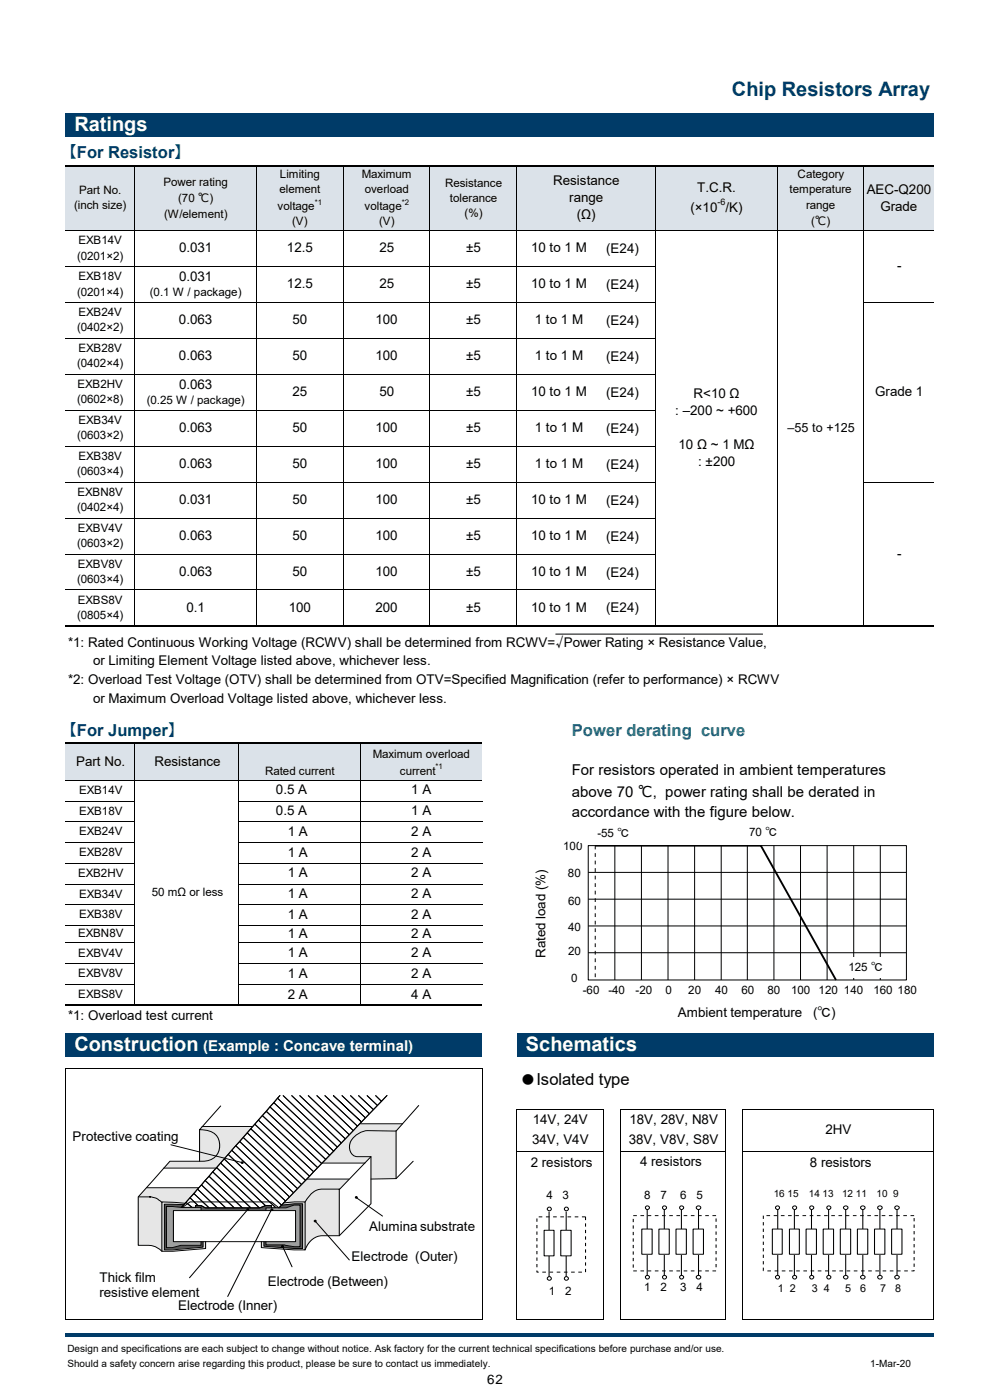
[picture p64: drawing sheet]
<svg xmlns="http://www.w3.org/2000/svg" width="210mm" height="297mm" viewBox="0 0 210 297" stroke-linecap="round" stroke-linejoin="round" font-family="sans-serif">
<defs><g id="words">
<text font-size="4.2" fill="#003b68" x="155.3" y="20.4">Chip Resistors Array</text>
<g font-size="4.2" fill="#fff">
<text x="15.8" y="27.8">Ratings</text>
<text x="15.8" y="223.1">Construction</text>
<text x="111.5" y="223.1">Schematics</text>
</g>
<g font-size="3.5" fill="#003b68">
<text x="14.5" y="33.4">【For Resistor】</text>
<text x="14.5" y="156.2">【For Jumper】</text>
</g>
<text font-size="3.5" fill="#00876f" x="121.3" y="156">Power derating curve</text>
<text font-size="3.5" x="110.3" y="230.2">●Isolated type</text>
<g font-size="3.2">
<text x="121.3" y="164.5">For resistors operated in ambient temperatures</text>
<text x="121.3" y="169">above 70 ℃, power rating shall be derated in</text>
<text x="121.3" y="173.2">accordance with the figure below.</text>
</g>
<text font-size="3.2" fill="#fff" x="43.1" y="223.1">(Example : Concave terminal)</text>
<g font-size="2.8">
<text x="117.3" y="39.3">Resistance</text>
<text x="147.9" y="40.8">T.C.R.</text>
<text x="183.9" y="41.1">AEC-Q200</text>
<text x="120.8" y="42.9">range</text>
<text x="122.4" y="46.5">(Ω)</text>
<text x="146.5" y="45">(×10 /K)</text>
<text x="186.8" y="44.7">Grade</text>
<text x="38" y="53.6">0.031</text>
<text x="60.9" y="53.6">12.5</text>
<text x="80.5" y="53.6">25</text>
<text x="98.9" y="53.6">±5</text>
<text x="112.6" y="53.6">10 to 1 M</text>
<text x="128.6" y="53.7">(E24)</text>
<text x="38" y="59.6">0.031</text>
<text x="190.3" y="57.4">-</text>
<text x="60.9" y="61.2">12.5</text>
<text x="80.5" y="61.2">25</text>
<text x="98.9" y="61.2">±5</text>
<text x="112.6" y="61.2">10 to 1 M</text>
<text x="128.6" y="61.3">(E24)</text>
<text x="38" y="68.8">0.063</text>
<text x="62.1" y="68.8">50</text>
<text x="79.7" y="68.8">100</text>
<text x="98.9" y="68.8">±5</text>
<text x="113.5" y="68.8">1 to 1 M</text>
<text x="128.6" y="69">(E24)</text>
<text x="38" y="76.4">0.063</text>
<text x="62.1" y="76.4">50</text>
<text x="79.7" y="76.4">100</text>
<text x="98.9" y="76.4">±5</text>
<text x="113.5" y="76.4">1 to 1 M</text>
<text x="128.6" y="76.6">(E24)</text>
<text x="38" y="82.4">0.063</text>
<text x="62.1" y="84">25</text>
<text x="80.5" y="84">50</text>
<text x="98.9" y="84">±5</text>
<text x="112.6" y="84">10 to 1 M</text>
<text x="128.6" y="84.2">(E24)</text>
<text x="143.3" y="88.1">: –200 ~ +600</text>
<text x="147.2" y="84.5">R&lt;10 Ω</text>
<text x="185.7" y="84">Grade 1</text>
<text x="38" y="91.7">0.063</text>
<text x="62.1" y="91.7">50</text>
<text x="79.7" y="91.7">100</text>
<text x="98.9" y="91.7">±5</text>
<text x="113.5" y="91.7">1 to 1 M</text>
<text x="128.6" y="91.8">(E24)</text>
<text x="143.9" y="95.3">10 Ω ~ 1 MΩ</text>
<text x="38" y="99.3">0.063</text>
<text x="62.1" y="99.3">50</text>
<text x="79.7" y="99.3">100</text>
<text x="98.9" y="99.3">±5</text>
<text x="113.5" y="99.3">1 to 1 M</text>
<text x="128.6" y="99.4">(E24)</text>
<text x="148.1" y="98.8">: ±200</text>
<text x="38" y="106.9">0.031</text>
<text x="62.1" y="106.9">50</text>
<text x="79.7" y="106.9">100</text>
<text x="98.9" y="106.9">±5</text>
<text x="112.6" y="106.9">10 to 1 M</text>
<text x="128.6" y="107.1">(E24)</text>
<text x="38" y="114.5">0.063</text>
<text x="62.1" y="114.5">50</text>
<text x="79.7" y="114.5">100</text>
<text x="98.9" y="114.5">±5</text>
<text x="112.6" y="114.5">10 to 1 M</text>
<text x="128.6" y="114.7">(E24)</text>
<text x="190.3" y="118.3">-</text>
<text x="38" y="122.1">0.063</text>
<text x="62.1" y="122.1">50</text>
<text x="79.7" y="122.1">100</text>
<text x="98.9" y="122.1">±5</text>
<text x="112.7" y="122.1">10 to 1 M</text>
<text x="128.6" y="122.3">(E24)</text>
<text x="39.5" y="129.8">0.1</text>
<text x="61.3" y="129.8">100</text>
<text x="79.7" y="129.8">200</text>
<text x="98.9" y="129.8">±5</text>
<text x="112.6" y="129.8">10 to 1 M</text>
<text x="128.6" y="129.9">(E24)</text>
<text x="14.4" y="137.3">*1: Rated Continuous Working Voltage (RCWV) shall be determined from RCWV=√Power Rating × Resistance Value,</text>
<text x="19.7" y="141.1">or Limiting Element Voltage listed above, whichever less.</text>
<text x="14.4" y="145.1">*2: Overload Test Voltage (OTV) shall be determined from OTV=Specified Magnification (refer to performance) × RCWV</text>
<text x="19.7" y="149.1">or Maximum Overload Voltage listed above, whichever less.</text>
<text x="16.2" y="162.4">Part No.</text>
<text x="32.8" y="162.4">Resistance</text>
<text x="58.5" y="168.5">0.5 A</text>
<text x="58.5" y="172.9">0.5 A</text>
<text x="87.2" y="168.5">1 A</text>
<text x="87.2" y="172.9">1 A</text>
<text x="61" y="177.3">1 A</text>
<text x="87.2" y="177.3">2 A</text>
<text x="61" y="181.7">1 A</text>
<text x="87.2" y="181.7">2 A</text>
<text x="61" y="190.5">1 A</text>
<text x="61" y="186.1">1 A</text>
<text x="87.2" y="186.1">2 A</text>
<text x="87.2" y="190.5">2 A</text>
<text x="61" y="194.9">1 A</text>
<text x="87.2" y="194.9">2 A</text>
<text x="61" y="199">1 A</text>
<text x="61" y="203">1 A</text>
<text x="87.2" y="203">2 A</text>
<text x="87.2" y="199">2 A</text>
<text x="115.7" y="203.2" transform="rotate(-90 115.7 203.2)">Rated load (%)</text>
<text x="61" y="207.4">1 A</text>
<text x="87.2" y="207.4">2 A</text>
<text x="61" y="211.8">2 A</text>
<text x="87.2" y="211.8">4 A</text>
<text x="143.8" y="215.8">Ambient temperature</text>
<text x="172.5" y="215.8">(℃)</text>
<text x="14.4" y="216.4">*1: Overload test current</text>
<text x="113" y="238.4">14V, 24V</text>
<text x="133.5" y="238.4">18V, 28V, N8V</text>
<text x="15.4" y="242">Protective coating</text>
<text x="112.9" y="242.8">34V, V4V</text>
<text x="133.4" y="242.8">38V, V8V, S8V</text>
<text x="175.1" y="240.6">2HV</text>
<text x="112.6" y="247.6">2 resistors</text>
<text x="135.8" y="247.4">4 resistors</text>
<text x="171.8" y="247.6">8 resistors</text>
<text x="78.3" y="261.1">Alumina substrate</text>
<text x="74.6" y="267.6">Electrode (Outer)</text>
<text x="21.1" y="272">Thick f</text>
<text x="21.1" y="275.2">resistive element</text>
<text x="28.6" y="272">ilm</text>
<text x="56.8" y="272.7">Electrode (Between)</text>
<text x="37.8" y="278">Electrode (Inner)</text>
<text x="103.3" y="293.5">62</text>
</g>
<text font-size="2.7" x="167.1" y="91.6">–55 to +125</text>
<g font-size="2.5">
<text x="16.8" y="41.2">Part No.</text>
<text x="34.7" y="39.4">Power rating</text>
<text x="59.3" y="40.9">element</text>
<text x="59.4" y="37.7">Limiting</text>
<text x="76.8" y="37.7">Maximum</text>
<text x="77.4" y="40.9">overload</text>
<text x="94.4" y="39.6">Resistance</text>
<text x="167.5" y="41">temperature</text>
<text x="169.2" y="37.8">Category</text>
<text x="15.7" y="44.4">(inch size)</text>
<text x="34.8" y="46.2">(W/element)</text>
<text x="37.8" y="42.9">(70 ℃)</text>
<text x="58.9" y="44.6">voltage</text>
<text x="62" y="47.8">(V)</text>
<text x="77.3" y="44.6">voltage</text>
<text x="80.4" y="47.8">(V)</text>
<text x="95.5" y="42.8">tolerance</text>
<text x="98.6" y="46">(%)</text>
<text x="171" y="44.2">range</text>
<text x="172.1" y="47.7">(℃)</text>
<text x="16.6" y="51.9">EXB14V</text>
<text x="16.3" y="55.1">(0201×2)</text>
<text x="16.6" y="59.5">EXB18V</text>
<text x="16.3" y="62.7">(0201×4)</text>
<text x="31.8" y="62.9">(0.1 W / package)</text>
<text x="16.3" y="70.3">(0402×2)</text>
<text x="16.6" y="67.1">EXB24V</text>
<text x="16.3" y="77.9">(0402×4)</text>
<text x="16.6" y="74.7">EXB28V</text>
<text x="16.4" y="82.3">EXB2HV</text>
<text x="16.3" y="85.6">(0602×8)</text>
<text x="16.6" y="90">EXB34V</text>
<text x="31.1" y="85.7">(0.25 W / package)</text>
<text x="16.3" y="93.2">(0603×2)</text>
<text x="16.3" y="100.8">(0603×4)</text>
<text x="16.6" y="97.6">EXB38V</text>
<text x="16.4" y="105.2">EXBN8V</text>
<text x="16.3" y="108.4">(0402×4)</text>
<text x="16.5" y="112.8">EXBV4V</text>
<text x="16.3" y="116">(0603×2)</text>
<text x="16.3" y="123.7">(0603×4)</text>
<text x="16.5" y="120.4">EXBV8V</text>
<text x="16.3" y="131.3">(0805×4)</text>
<text x="16.5" y="128.1">EXBS8V</text>
<text x="79.1" y="160.8">Maximum overload</text>
<text x="56.2" y="164.5">Rated current</text>
<text x="84.8" y="164.5">current</text>
<text x="16.8" y="168.4">EXB14V</text>
<text x="16.8" y="172.8">EXB18V</text>
<text x="16.8" y="177.2">EXB24V</text>
<text x="126.7" y="177.5">-55 ℃</text>
<text x="158.9" y="177.3">70 ℃</text>
<text x="16.8" y="181.7">EXB28V</text>
<text x="119.5" y="180.3">100</text>
<text x="120.5" y="186">80</text>
<text x="16.6" y="186.1">EXB2HV</text>
<text x="16.8" y="190.5">EXB34V</text>
<text x="32.2" y="190.1">50 mΩ or less</text>
<text x="16.8" y="194.9">EXB38V</text>
<text x="120.5" y="197.5">40</text>
<text x="120.5" y="192">60</text>
<text x="16.6" y="198.9">EXBN8V</text>
<text x="16.6" y="202.9">EXBV4V</text>
<text x="120.5" y="202.5">20</text>
<text x="16.6" y="207.3">EXBV8V</text>
<text x="121.2" y="208.3">0</text>
<text x="180" y="206">125 ℃</text>
<text x="16.6" y="211.8">EXBS8V</text>
<text x="123.6" y="210.9">-60</text>
<text x="129.1" y="210.8">-40</text>
<text x="134.8" y="210.8">-20</text>
<text x="141.2" y="210.8">0</text>
<text x="146" y="210.8">20</text>
<text x="151.7" y="211">40</text>
<text x="157.3" y="210.8">60</text>
<text x="162.8" y="210.8">80</text>
<text x="167.8" y="210.8">100</text>
<text x="173.7" y="210.8">120</text>
<text x="179" y="210.8">140</text>
<text x="185.3" y="210.8">160</text>
<text x="190.4" y="210.8">180</text>
<text x="115.9" y="254.3">4</text>
<text x="119.4" y="254.3">3</text>
<text x="136.7" y="254.3">8</text>
<text x="140.1" y="254.3">7</text>
<text x="144.3" y="254.3">6</text>
<text x="147.7" y="254.3">5</text>
<text x="116.5" y="274.7">1</text>
<text x="119.9" y="274.7">2</text>
<text x="136.7" y="273.9">1</text>
<text x="140.1" y="273.9">2</text>
<text x="144.3" y="273.9">3</text>
<text x="147.7" y="273.9">4</text>
</g>
<g font-size="2.3">
<text x="165" y="274">1 2</text>
<text x="172.3" y="274">3 4</text>
<text x="179.3" y="274">5</text>
<text x="182.5" y="274">6</text>
<text x="186.7" y="274">7</text>
<text x="189.9" y="274">8</text>
</g>
<g font-size="2.1">
<text x="164.1" y="254">16 15</text>
<text x="171.6" y="254">14 13</text>
<text x="178.6" y="254">12 11</text>
<text x="186" y="254">10 9</text>
<text x="14.3" y="286.9">Design and specifications are each subject to change without notice. Ask factory for the current technical specifications before purchase and/or use.</text>
<text x="14.3" y="290">Should a safety concern arise regarding this product, please be sure to contact us immediately.</text>
<text x="184.6" y="290">1-Mar-20</text>
</g>
<text font-size="1.9" x="152.2" y="43.6">-6</text>
<g font-size="1.7">
<text x="66.8" y="43.4">*1</text>
<text x="85.2" y="43.4">*2</text>
<text x="92.4" y="163.2">*1</text>
</g>
</g></defs>
<path d="M13.8 24h184.2v4.9h-184.2z" fill="#003b68"/>
<path d="M13.8 35.2h184.2v13.8h-184.2z" fill="#dbe2e9"/>
<path d="M13.8 157.7h88.5v7.9h-88.5z" fill-rule="evenodd" fill="#dbe2e9"/>
<path d="M13.8 219.2h88.5v5h-88.5z" fill-rule="evenodd" fill="#003b68"/>
<path d="M109.6 219.2h88.4v5h-88.4z" fill="#003b68"/>
<g fill="none" stroke="#000" stroke-width=".21">
<path d="M28.6 35.4v97.2M54.4 35.4v97.2M72.8 35.4v97.2M91.2 35.4v97.2M109.6 35.4v97.2M139.1 35.4v97.2M164.9 35.4v97.2M183.3 35.4v97.2M13.8 49h184.2M13.8 56.6h125.3M13.8 64.2h125.3M13.8 71.8h125.3"/>
<path d="M13.8 79.4h125.3M183.3 64.2h14.7M13.8 87.1h125.3M13.8 94.7h125.3M13.8 102.3h125.3M13.8 109.9h125.3M13.8 117.5h125.3M183.3 102.3h14.7M13.8 125.2h125.3M28.6 157.9v55.2M50.7 157.9v55.2M76.5 157.9v55.2"/>
<path d="M13.8 169.9h14.8M13.8 174.3h14.8M13.8 178.8h14.8M13.8 165.5h88.5M50.7 169.9h51.6M50.7 174.3h51.6M50.7 178.8h51.6M13.8 183.2h14.8M13.8 187.6h14.8M13.8 192h14.8M13.8 196.4h14.8M50.7 183.2h51.6"/>
<path d="M50.7 187.6h51.6M50.7 192h51.6M50.7 196.4h51.6M13.8 200h14.8M13.8 204.4h14.8M13.8 208.9h14.8M50.7 200h51.6M50.7 204.4h51.6M50.7 208.9h51.6M13.9 226.6v53.4M13.9 226.6h88.4M102.3 226.6v53.4"/>
<path d="M109.6 235.4v44.6M109.6 235.4h18.5M128 235.4v44.6M131.7 235.4v44.6M131.7 235.4h22.1M153.8 235.4v44.6M157.5 235.4v44.6M157.5 235.4h40.5v44.6M109.6 244.2h18.5M131.7 244.2h22.1M157.5 244.2h40.5M13.9 279.9h88.4"/>
<path d="M109.6 279.9h18.5M131.7 279.9h22.1M157.5 279.9h40.5"/>
</g>
<path d="M13.8 35.2h184.2M13.8 132.8h184.2M13.8 157.7h88.5M13.8 213.2h88.5" fill="none" stroke="#000" stroke-width=".34"/>
<path d="M13.8 282.9h184.2v.6h-184.2z" fill-rule="evenodd" fill="#003b68"/>
<g fill="#e6e6e6">
<path d="M76.5 238.4h8.9l-1.4 1.6v10l-5.3 .1v-4.7l-1.3 1.3h-9z"/>
<path d="M65.2 250.1h8.8l-2 2.3v9.8h-3.6a4.2 4.2 0 0 0-3.7 3h-2.3l-7-.5v-1.3h.5l.1 1 6.4 .5h1.8v-9.5l-4.4 .2z"/>
<path d="M31.1 252l11.1-.1-3.2 3.7-4.1-.1v9.7h1.8l6.4-.6v-1.2h.5v1.5l-6.9 .6h-2.4l-1.1-.9a6.4 6.4 0 0 0-3.9-.4l.1-10.4z"/>
<path d="M43 239h10.4l-7.7 8.8h-10.9l1.2-1.4h6.3v-6.7z"/>
</g>
<g fill="#595757">
<path d="M59.8 255.6l4.4-.2v9.5h-2l-6.2-.5v-1h.4v.7h4l2 .4h1.3v-8.8h-1.3l-1.7 .5h-1.5z"/>
<path d="M34.9 255.5l4.1 .1-.5 .5-3.1-.1v8.7h1.2l1.8-.5h4.3v-.8h.4v1.2l-8.2 .6z"/>
<path d="M41.5 255.7h1.2l.9 .5h11.4l1.4-.4h1.2v.4h-1.2v.6h-13.7v-.7h-1.2z"/>
</g>
<g fill="none" stroke="#000" stroke-width=".21">
<path d="M53.2 239.5l11.6 10.9-.8 .9-11.5-11zM54.1 238.5l11.6 11.1-.9 .8-11.6-10.9zM54.8 237.6l11.7 11-.8 1-11.6-11.1zM55.7 236.7l11.7 11-.9 .9-11.7-11zM56.5 235.8l11.7 11-.8 .9-11.7-11zM57.3 234.8l11.8 11.2-.9 .8-11.7-11zM58.1 234l11.8 11.1-.8 .9-11.8-11.2zM58.9 233l11.9 11.2-.9 .9-11.8-11.1zM59.4 232.4l-.5 .6 11.9 11.2 .7-.8-11.5-11 11.5 11 .9-.9-10.6-10.1 10.6 10.1 .9-.9-9.7-9.2 9.7 9.2 .8-.9-8.7-8.3 8.7 8.3 .9-.8-7.8-7.5 7.8 7.5 .8-1-6.9-6.5 6.9 6.5 .9-.9-6-5.6 6 5.6 .8-.9-5-4.7 5 4.7 .9-.8-4.1-3.9 4.1 3.9 .8-.9-3.2-3 3.2 3 .9-.9-2.3-2.1 2.3 2.1 .8-.8-1.2-1.3 1.2 1.3 1.2-1.3M39.5 255.1l1.2 1h-2.2zM40.3 254.1l1.7 1.7h-.5v.3h-.8l-1.2-1zM41.2 253.2l3.2 3h-.9l-.8-.4h-.7l-1.7-1.7z"/>
<path d="M41.9 252.3l4.2 3.9h-1.7l-3.2-3zM42.8 251.4l5.1 4.8h-1.8l-4.2-3.9zM43.5 250.4l6.2 5.8h-1.8l-5.1-4.8zM44.4 249.6l7 6.6h-1.7l-6.2-5.8zM45.1 248.6l8.1 7.6h-1.8l-7-6.6zM46 247.7l9 8.5h-1.8l-8.1-7.6zM46.8 246.7l9.5 9.1-1.3 .4-9-8.5zM47.6 245.9l10.9 10.3h-.9v-.4h-1.3l-9.5-9.1zM48.4 244.9l11.3 10.8-.5 .5h-.7l-10.9-10.3zM49.2 244l11.4 10.8-.9 .9-11.3-10.8zM50 243.1l11.4 10.8-.8 .9-11.4-10.8zM50.9 242.2l11.4 10.8-.9 .9-11.4-10.8z"/>
<path d="M51.6 241.3l11.5 10.9-.8 .8-11.4-10.8zM52.5 240.3l11.5 11-.9 .9-11.5-10.9z"/>
</g>
<g fill="#9fa0a0">
<path d="M35.3 256l3.1 .1h4.3v.7h-5.9v6.6h5.9v.8h-4.3l-1.8 .5h-1.2z"/>
<path d="M56.4 256.2h4.3l1.8-.5h1.2v8.8h-1.3l-2-.4h-4v-.7h6.3l-.1-6.6h-6.2z"/>
</g>
<g fill="none" stroke="#000" stroke-width=".21">
<path d="M42.3 239.7v6.7M42.9 239h10.6M46.8 234.6l-4.5 5.1a4.3 4.3 0 0 1 3.8 1.5 3.4 3.4 0 0 1 .1 3.5 3.4 3.4 0 0 1-3.2 1.7h-7l-6.7 7.5v10.3h2.3a3.9 3.9 0 0 1 2.7 1.3M59.4 232.4l-20.9 23.7M76.5 238.4h8.9M82.1 232.4l-22.9 23.8-1.6-1.2h-17.3l-1.6 1.1M84 239.9v10.1M88.8 234.5l-4.8 5.5-6.1-.1a4.4 4.4 0 0 0-3.7 2.8 2.02 2.02 0 0 0 1.6 2.7h2.9v10l-6.7 6.8h-3.6a4 4 0 0 0-3.7 3M29.4 253.9h2.5h-.1a3.4 3.4 0 0 1 2.5 1.2M31.1 252h11M34.8 247.8h10.9M36.3 242.9l15.1 3.7"/>
<path d="M36.8 256.8h25.9v6.6h-25.9zM39 255.6l-4.1-.1v9.7h1.7l6.5-.6v-1.2M39.2 255.3l-4.9-.3v10.5h2.4l6.9-.6v-1.5M41.5 256.1v-.3h1.2l.9 .4h11.5l1.3-.4h1.2v.4M42.7 256.7v-.6h-4.3l-3.1-.1v8.7h1.3l1.8-.5h4.3v-.8M52.4 256.8l-12.2 14.3M56.4 256.8v-.6h4.3l1.7-.5h1.3v8.8h-1.3l-2-.4h-4v-.7M57.6 256.6l-9.3 18.5M59.8 255.7l2.7-.3h1.7v9.5l-8.2-.5v-1M60.2 255.2l4.5-.2v10.2h-2.3l-7-.5v-1.3M65.2 250.1h8.8M66.9 259.1l7.2 8.2"/>
<path d="M68.4 246.7h9M72 252.3v9.9M75.5 254l5.6 4M78.7 245.4l-6.7 7-3.6-.1a3.7 3.7 0 0 0-3.2 1.9l-.5 .8M87.6 246.4l-3.6 3.6-5.3 .1M116.5 257v4.3l-.8 .4 1.5 .8-1.5 .8 1.5 .8-1.5 .9 1.5 .7-.7 .5v4.8M59.9 264.4l2.1 4.4"/>
</g>
<g fill="#000">
<circle cx="51.4" cy="246.7" r=".29"/>
<circle cx="52.5" cy="256.5" r=".29"/>
<circle cx="57.7" cy="256.6" r=".29"/>
<circle cx="66.8" cy="259" r=".31"/>
<circle cx="75.6" cy="254" r=".29"/>
<circle cx="59.9" cy="264.4" r=".31"/>
</g>
<circle cx="116.5" cy="271.2" r=".42" fill="#fff"/>
<g fill="none" stroke="#000" stroke-width=".21">
<path d="M120.1 257v4.3l-.9 .4 1.7 .8-1.7 .8 1.7 .8-1.7 .9 1.7 .7-.8 .5v4.8"/>
<circle cx="116.5" cy="271.2" r=".41"/>
</g>
<circle cx="120.1" cy="271.2" r=".41" fill="#fff"/>
<circle cx="120.2" cy="271.2" r=".41" fill="none" stroke="#000" stroke-width=".21"/>
<g fill="none" stroke="#000" stroke-width=".21" stroke-dasharray=".7 .7" stroke-linecap="butt">
<path d="M113.9 258.5v.7M113.9 259.9v.7M115 258.2h-.7M116.6 258.2h-.8M118.1 258.2h-.8M119.6 258.2h-.7M121.2 258.2h-.8M122.7 258.2h-.8M124.2 258.2h-.8M124.2 258.8v-.6M113.9 261.3v.7M113.9 262.6v.7"/>
<path d="M113.9 264v.7M113.9 265.4v.7M113.9 266.8v.7M113.9 268.2v.6M113.9 269.5v.4h.4M115 269.9h.8M116.6 269.9h.7M118.1 269.9h.8M119.6 269.9h.8M121.2 269.9h.7M122.7 269.9h.7M124.2 269.9v-.7"/>
<path d="M124.2 268.5v-.7M124.2 267.1v-.7M124.2 265.7v-.6M124.2 264.4v-.7M124.2 263v-.7M124.2 261.6v-.7M124.2 260.2v-.7"/>
</g>
<circle cx="116.5" cy="256.5" r=".42" fill="#fff"/>
<circle cx="116.5" cy="256.5" r=".41" fill="none" stroke="#000" stroke-width=".21"/>
<circle cx="120.1" cy="256.5" r=".41" fill="#fff"/>
<circle cx="120.2" cy="256.5" r=".41" fill="none" stroke="#000" stroke-width=".21"/>
<path d="M115.4 261h2.1v5.4h-2.1z" fill="#fff"/>
<path d="M115.4 261h2.1v5.4h-2.1z" fill="none" stroke="#000" stroke-width=".21"/>
<path d="M119 261h2.2v5.4h-2.2z" fill="#fff"/>
<path d="M137.3 256.7v4.3l-.9 .4 1.7 .8-1.7 .8 1.7 .8-1.7 .8 1.7 .9-.8 .4v4.8M119 261h2.2v5.4h-2.2z" fill="none" stroke="#000" stroke-width=".21"/>
<circle cx="137.3" cy="271" r=".41" fill="#fff"/>
<g fill="none" stroke="#000" stroke-width=".21">
<path d="M140.9 256.7v4.3l-.8 .4 1.6 .8-1.6 .8 1.6 .8-1.6 .8 1.6 .9-.8 .4v4.8"/>
<circle cx="137.3" cy="270.9" r=".41"/>
</g>
<circle cx="140.9" cy="271" r=".41" fill="#fff"/>
<g fill="none" stroke="#000" stroke-width=".21">
<path d="M144.6 256.7v4.3l-.9 .4 1.6 .8-1.6 .8 1.6 .8-1.6 .8 1.6 .9-.7 .4v4.8"/>
<circle cx="141" cy="270.9" r=".41"/>
</g>
<circle cx="144.6" cy="271" r=".41" fill="#fff"/>
<g fill="none" stroke="#000" stroke-width=".21">
<path d="M148.2 256.7v4.3l-.9 .4 1.6 .8-1.6 .8 1.6 .8-1.6 .8 1.6 .9-.7 .4v4.8"/>
<circle cx="144.6" cy="270.9" r=".41"/>
</g>
<circle cx="148.1" cy="271" r=".44" fill="#fff"/>
<path d="M147.8 270.8a.53 .53 0 0 1 .9 .1 .46 .46 0 0 1-.6 .4 .46 .46 0 0 1-.3-.5z" fill="none" stroke="#000" stroke-width=".21"/>
<g fill="none" stroke="#000" stroke-width=".21" stroke-dasharray=".7 .7" stroke-linecap="butt">
<path d="M134.3 258.6v.7M134.3 260v.7M135.1 257.9h-.8M136.6 257.9h-.7M138.2 257.9h-.8M139.7 257.9h-.8M141.2 257.9h-.8M142.7 257.9h-.7M144.3 257.9h-.8M145.8 257.9h-.8M147.3 257.9h-.7M148.8 257.9h-.7"/>
<path d="M150.4 257.9h-.8M151.9 257.9h-.8M151.9 259.2v-.7M134.3 261.3v.7M134.3 262.7v.7M134.3 264.1v.7M134.3 265.5v.7M134.3 266.9v.7M134.3 268.2v.7M134.3 269.6h.8M135.9 269.6h.7M137.4 269.6h.8"/>
<path d="M138.9 269.6h.8M140.4 269.6h.8M142 269.6h.7M143.5 269.6h.8M145 269.6h.8M146.6 269.6h.7M148.1 269.6h.7M149.6 269.6h.8M151.1 269.6l.8-.1M151.9 268.8v-.6M151.9 267.5v-.7M151.9 266.1v-.7"/>
<path d="M151.9 264.7v-.7M151.9 263.3v-.7M151.9 262v-.7M151.9 260.6v-.7"/>
</g>
<circle cx="137.3" cy="256.2" r=".41" fill="#fff"/>
<circle cx="137.3" cy="256.2" r=".41" fill="none" stroke="#000" stroke-width=".21"/>
<circle cx="140.9" cy="256.2" r=".41" fill="#fff"/>
<circle cx="141" cy="256.2" r=".41" fill="none" stroke="#000" stroke-width=".21"/>
<circle cx="144.6" cy="256.2" r=".41" fill="#fff"/>
<circle cx="144.6" cy="256.2" r=".41" fill="none" stroke="#000" stroke-width=".21"/>
<circle cx="148.1" cy="256.2" r=".44" fill="#fff"/>
<path d="M147.8 256a.53 .53 0 0 1 .9 .2 .46 .46 0 0 1-.6 .4 .46 .46 0 0 1-.3-.6z" fill="none" stroke="#000" stroke-width=".21"/>
<path d="M136.1 260.7h2.2v5.4h-2.2z" fill="#fff"/>
<path d="M136.1 260.7h2.2v5.4h-2.2z" fill="none" stroke="#000" stroke-width=".21"/>
<path d="M139.8 260.7h2.2v5.4h-2.2z" fill="#fff"/>
<path d="M139.8 260.7h2.2v5.4h-2.2z" fill="none" stroke="#000" stroke-width=".21"/>
<path d="M143.4 260.7h2.2v5.4h-2.2z" fill="#fff"/>
<path d="M143.4 260.7h2.2v5.4h-2.2z" fill="none" stroke="#000" stroke-width=".21"/>
<path d="M147 260.7h2.2v5.4h-2.2z" fill="#fff"/>
<path d="M165 256.7v4.3l-.9 .4 1.6 .8-1.6 .8 1.6 .8-1.6 .8 1.6 .9-.7 .4v4.8M147 260.7h2.2v5.4h-2.2z" fill="none" stroke="#000" stroke-width=".21"/>
<circle cx="164.9" cy="271" r=".42" fill="#fff"/>
<g fill="none" stroke="#000" stroke-width=".21">
<path d="M168.5 256.7v4.3l-.7 .4 1.5 .8-1.5 .8 1.5 .8-1.5 .8 1.5 .9-.8 .4v4.8"/>
<circle cx="164.9" cy="270.9" r=".41"/>
</g>
<circle cx="168.6" cy="271" r=".42" fill="#fff"/>
<g fill="none" stroke="#000" stroke-width=".21">
<path d="M172.1 256.7v4.3l-.8 .4 1.6 .8-1.6 .8 1.6 .8-1.6 .8 1.6 .9-.8 .4v4.8"/>
<circle cx="168.6" cy="270.9" r=".41"/>
</g>
<circle cx="172.2" cy="271" r=".41" fill="#fff"/>
<g fill="none" stroke="#000" stroke-width=".21">
<path d="M175.8 256.7v4.3l-.9 .4 1.6 .8-1.6 .8 1.6 .8-1.6 .8 1.6 .9-.7 .4v4.8"/>
<circle cx="172.2" cy="270.9" r=".41"/>
</g>
<circle cx="175.8" cy="271" r=".41" fill="#fff"/>
<g fill="none" stroke="#000" stroke-width=".21">
<path d="M179.4 256.7v4.3l-.9 .4 1.7 .8-1.7 .8 1.7 .8-1.7 .8 1.7 .9-.8 .4v4.8"/>
<circle cx="175.8" cy="270.9" r=".41"/>
</g>
<circle cx="179.4" cy="271" r=".44" fill="#fff"/>
<g fill="none" stroke="#000" stroke-width=".21">
<path d="M183 256.7v4.3l-.8 .4 1.6 .8-1.6 .8 1.6 .8-1.6 .8 1.6 .9-.8 .4v4.8"/>
<circle cx="179.4" cy="270.9" r=".44"/>
</g>
<circle cx="183" cy="271" r=".44" fill="#fff"/>
<path d="M186.7 256.7v4.3l-.9 .4 1.6 .8-1.6 .8 1.6 .8-1.6 .8 1.6 .9-.7 .4v4.8M182.6 270.8a.53 .53 0 0 1 .9 .1 .46 .46 0 0 1-.5 .4 .46 .46 0 0 1-.4-.5z" fill="none" stroke="#000" stroke-width=".21"/>
<circle cx="186.6" cy="271" r=".44" fill="#fff"/>
<path d="M190.3 256.7v4.3l-.9 .4 1.7 .8-1.7 .8 1.7 .8-1.7 .8 1.7 .9-.8 .4v4.8M186.2 270.8a.53 .53 0 0 1 .9 .1 .46 .46 0 0 1-.5 .4 .46 .46 0 0 1-.4-.5z" fill="none" stroke="#000" stroke-width=".21"/>
<path d="M189.9 270.8a.46 .46 0 0 1 .6-.2 .46 .46 0 0 1 .2 .5 .45 .45 0 0 1-.6 .2 .45 .45 0 0 1-.2-.5z" fill="#fff"/>
<circle cx="190.3" cy="270.9" r=".44" fill="none" stroke="#000" stroke-width=".21"/>
<g fill="none" stroke="#000" stroke-width=".21" stroke-dasharray=".7 .7" stroke-linecap="butt">
<path d="M161.9 257.9v.7M161.9 259.3v.7M163.4 257.9h-.8M164.9 257.9h-.8M166.4 257.9h-.7M167.9 257.9h-.7M169.5 257.9h-.8M171 257.9h-.8M172.5 257.9h-.7M174.1 257.9h-.8M175.6 257.9h-.8M177.1 257.9h-.8"/>
<path d="M178.6 257.9h-.7M180.2 257.9h-.8M181.7 257.9h-.8M183.2 257.9h-.7M184.8 257.9h-.8M186.3 257.9h-.8M187.8 257.9h-.8M189.3 257.9h-.7M190.9 257.9h-.8M192.4 257.9h-.8M193.9 257.9h-.7M193.9 259.1v-.7"/>
<path d="M161.9 260.7v.6M161.9 262v.7M161.9 263.4v.7M161.9 264.8v.7M161.9 266.2v.7M161.9 267.6v.6M161.9 268.9l.1 .7M162.8 269.6h.8M164.3 269.6h.8M165.8 269.6h.8M167.4 269.6h.7M168.9 269.6h.8"/>
<path d="M170.4 269.6h.8M172 269.6h.7M173.5 269.6h.7M175 269.6h.8M176.5 269.6h.8M178.1 269.6h.7M179.6 269.6h.8M181.1 269.6h.8M182.7 269.6h.7M184.2 269.6h.7M185.7 269.6h.8M187.2 269.6h.8"/>
<path d="M188.8 269.6h.7M190.3 269.6h.8M191.8 269.6h.8M193.3 269.6h.6v-.1M193.9 268.8v-.7M193.9 267.4v-.7M193.9 266v-.7M193.9 264.6v-.7M193.9 263.2v-.6M193.9 261.9v-.7M193.9 260.5v-.7"/>
</g>
<circle cx="164.9" cy="256.2" r=".42" fill="#fff"/>
<circle cx="164.9" cy="256.2" r=".41" fill="none" stroke="#000" stroke-width=".21"/>
<circle cx="168.6" cy="256.2" r=".42" fill="#fff"/>
<circle cx="168.6" cy="256.2" r=".41" fill="none" stroke="#000" stroke-width=".21"/>
<circle cx="172.2" cy="256.2" r=".41" fill="#fff"/>
<circle cx="172.2" cy="256.2" r=".41" fill="none" stroke="#000" stroke-width=".21"/>
<circle cx="175.8" cy="256.2" r=".41" fill="#fff"/>
<circle cx="175.8" cy="256.2" r=".41" fill="none" stroke="#000" stroke-width=".21"/>
<circle cx="179.4" cy="256.2" r=".44" fill="#fff"/>
<circle cx="179.4" cy="256.2" r=".44" fill="none" stroke="#000" stroke-width=".21"/>
<circle cx="183" cy="256.2" r=".44" fill="#fff"/>
<path d="M182.6 256a.53 .53 0 0 1 .9 .2 .46 .46 0 0 1-.5 .4 .46 .46 0 0 1-.4-.6z" fill="none" stroke="#000" stroke-width=".21"/>
<circle cx="186.6" cy="256.2" r=".44" fill="#fff"/>
<path d="M186.2 256a.53 .53 0 0 1 .9 .2 .46 .46 0 0 1-.5 .4 .46 .46 0 0 1-.4-.6z" fill="none" stroke="#000" stroke-width=".21"/>
<path d="M189.9 256a.46 .46 0 0 1 .6-.1 .46 .46 0 0 1 .2 .5 .45 .45 0 0 1-.6 .2 .45 .45 0 0 1-.2-.6z" fill="#fff"/>
<circle cx="190.3" cy="256.2" r=".44" fill="none" stroke="#000" stroke-width=".21"/>
<path d="M163.8 260.7h2.1v5.4h-2.1z" fill="#fff"/>
<path d="M163.8 260.7h2.1v5.4h-2.1z" fill="none" stroke="#000" stroke-width=".21"/>
<path d="M167.5 260.7h2.1v5.4h-2.1z" fill="#fff"/>
<path d="M167.5 260.7h2.1v5.4h-2.1z" fill="none" stroke="#000" stroke-width=".21"/>
<path d="M171 260.7h2.2v5.4h-2.2z" fill="#fff"/>
<path d="M171 260.7h2.2v5.4h-2.2z" fill="none" stroke="#000" stroke-width=".21"/>
<path d="M174.6 260.7h2.2v5.4h-2.2z" fill="#fff"/>
<path d="M174.6 260.7h2.2v5.4h-2.2z" fill="none" stroke="#000" stroke-width=".21"/>
<path d="M178.3 260.7h2.2v5.4h-2.2z" fill="#fff"/>
<path d="M178.3 260.7h2.2v5.4h-2.2z" fill="none" stroke="#000" stroke-width=".21"/>
<path d="M181.9 260.7h2.2v5.4h-2.2z" fill="#fff"/>
<path d="M181.9 260.7h2.2v5.4h-2.2z" fill="none" stroke="#000" stroke-width=".21"/>
<path d="M185.5 260.7h2.2v5.4h-2.2z" fill="#fff"/>
<path d="M185.5 260.7h2.2v5.4h-2.2z" fill="none" stroke="#000" stroke-width=".21"/>
<path d="M189.1 260.7h2.2v5.4h-2.2z" fill="#fff"/>
<path d="M189.1 260.7h2.2v5.4h-2.2z" fill="none" stroke="#000" stroke-width=".21"/>
<g fill="#fff">
<path d="M111.1 176.9h7.1v33.9h-7.1z" fill-rule="evenodd"/>
<path d="M135.1 211.8h50.9v6h-50.9z" fill-rule="evenodd"/>
<path d="M123 207.8h4.7v4.4h-4.7z" fill-rule="evenodd"/>
<path d="M134.4 207.8h4.4v4.3h-4.4z" fill-rule="evenodd"/>
<path d="M139.5 207.8h4.8v4.3h-4.8z" fill-rule="evenodd"/>
<path d="M144.8 207.8h5.1v4.3h-5.1z" fill-rule="evenodd"/>
<path d="M156.1 207.8h5.1v4.3h-5.1z" fill-rule="evenodd"/>
<path d="M119.6 194.4h4.6v4.3h-4.6z" fill-rule="evenodd"/>
<path d="M119.5 182.9h4.7v4.3h-4.7z" fill-rule="evenodd"/>
<path d="M119.1 175.7h4.9v7.4h-4.9z" fill-rule="evenodd"/>
<path d="M161.5 207.8h5.3v4.3h-5.3z" fill-rule="evenodd"/>
<path d="M178.6 207.8h4.9v4.3h-4.9z" fill-rule="evenodd"/>
<path d="M189.9 207.8h5.1v4.3h-5.1z" fill-rule="evenodd"/>
<path d="M119.5 205h4.7v4.8h-4.7z" fill-rule="evenodd"/>
<path d="M128.2 207.8h5.3v4.3h-5.3z" fill-rule="evenodd"/>
<path d="M151.1 207.8h4v4.5h-4z" fill-rule="evenodd"/>
<path d="M173.2 207.8h5v4.3h-5z" fill-rule="evenodd"/>
<path d="M119.6 189h4.6v4.2h-4.6z" fill-rule="evenodd"/>
<path d="M119.6 199.3h4.6v4.6h-4.6z" fill-rule="evenodd"/>
<path d="M122.9 174.4h14.4v4.4h-14.4z" fill-rule="evenodd"/>
<path d="M156.2 174.5h11.3v3.9h-11.3z" fill-rule="evenodd"/>
</g>
<g fill="none" stroke="#000" stroke-width=".21">
<path d="M124.8 179.4h67.5v28.5h-67.5zM130.4 179.4v28.5M136.1 179.4v28.5M141.7 179.4v28.5M147.4 179.4v28.5M153 179.4v28.5M158.5 179.4v28.5M164.2 179.4v28.5M169.8 179.4v28.5M175.5 179.4v28.5M181.1 179.4v28.5M186.7 179.4v28.5"/>
<path d="M124.8 185.1h67.5M124.8 190.8h67.5M124.8 196.4h67.5M124.8 202.1h67.5"/>
</g>
<path d="M126.3 179.4h35.1l15.9 28.5" fill="none" stroke="#000" stroke-width=".4"/>
<g fill="none" stroke="#000" stroke-width=".21" stroke-dasharray=".8 .8" stroke-linecap="butt">
<path d="M126.3 179.4v.8M126.3 181v.8M126.3 182.6v.8M126.3 184.2v.8M126.3 185.8v.8M126.3 187.4v.8M126.3 189v.8M126.3 190.6v.8M126.3 192.2v.8M126.3 193.8v.7M126.3 195.3v.8M126.3 196.9v.8"/>
<path d="M126.3 198.5v.8M126.3 200.1v.8M126.3 201.7v.8M126.3 203.3v.8M126.3 204.9v.8M126.3 206.5v.8"/>
</g>
<path d="M178.4 203h10.4v4.3h-10.4z" fill-rule="evenodd" fill="#fff"/>
<path d="M117.8 134.5h44" fill="none" stroke="#000" stroke-width=".21"/>
<use href="#words"/>
</svg>
